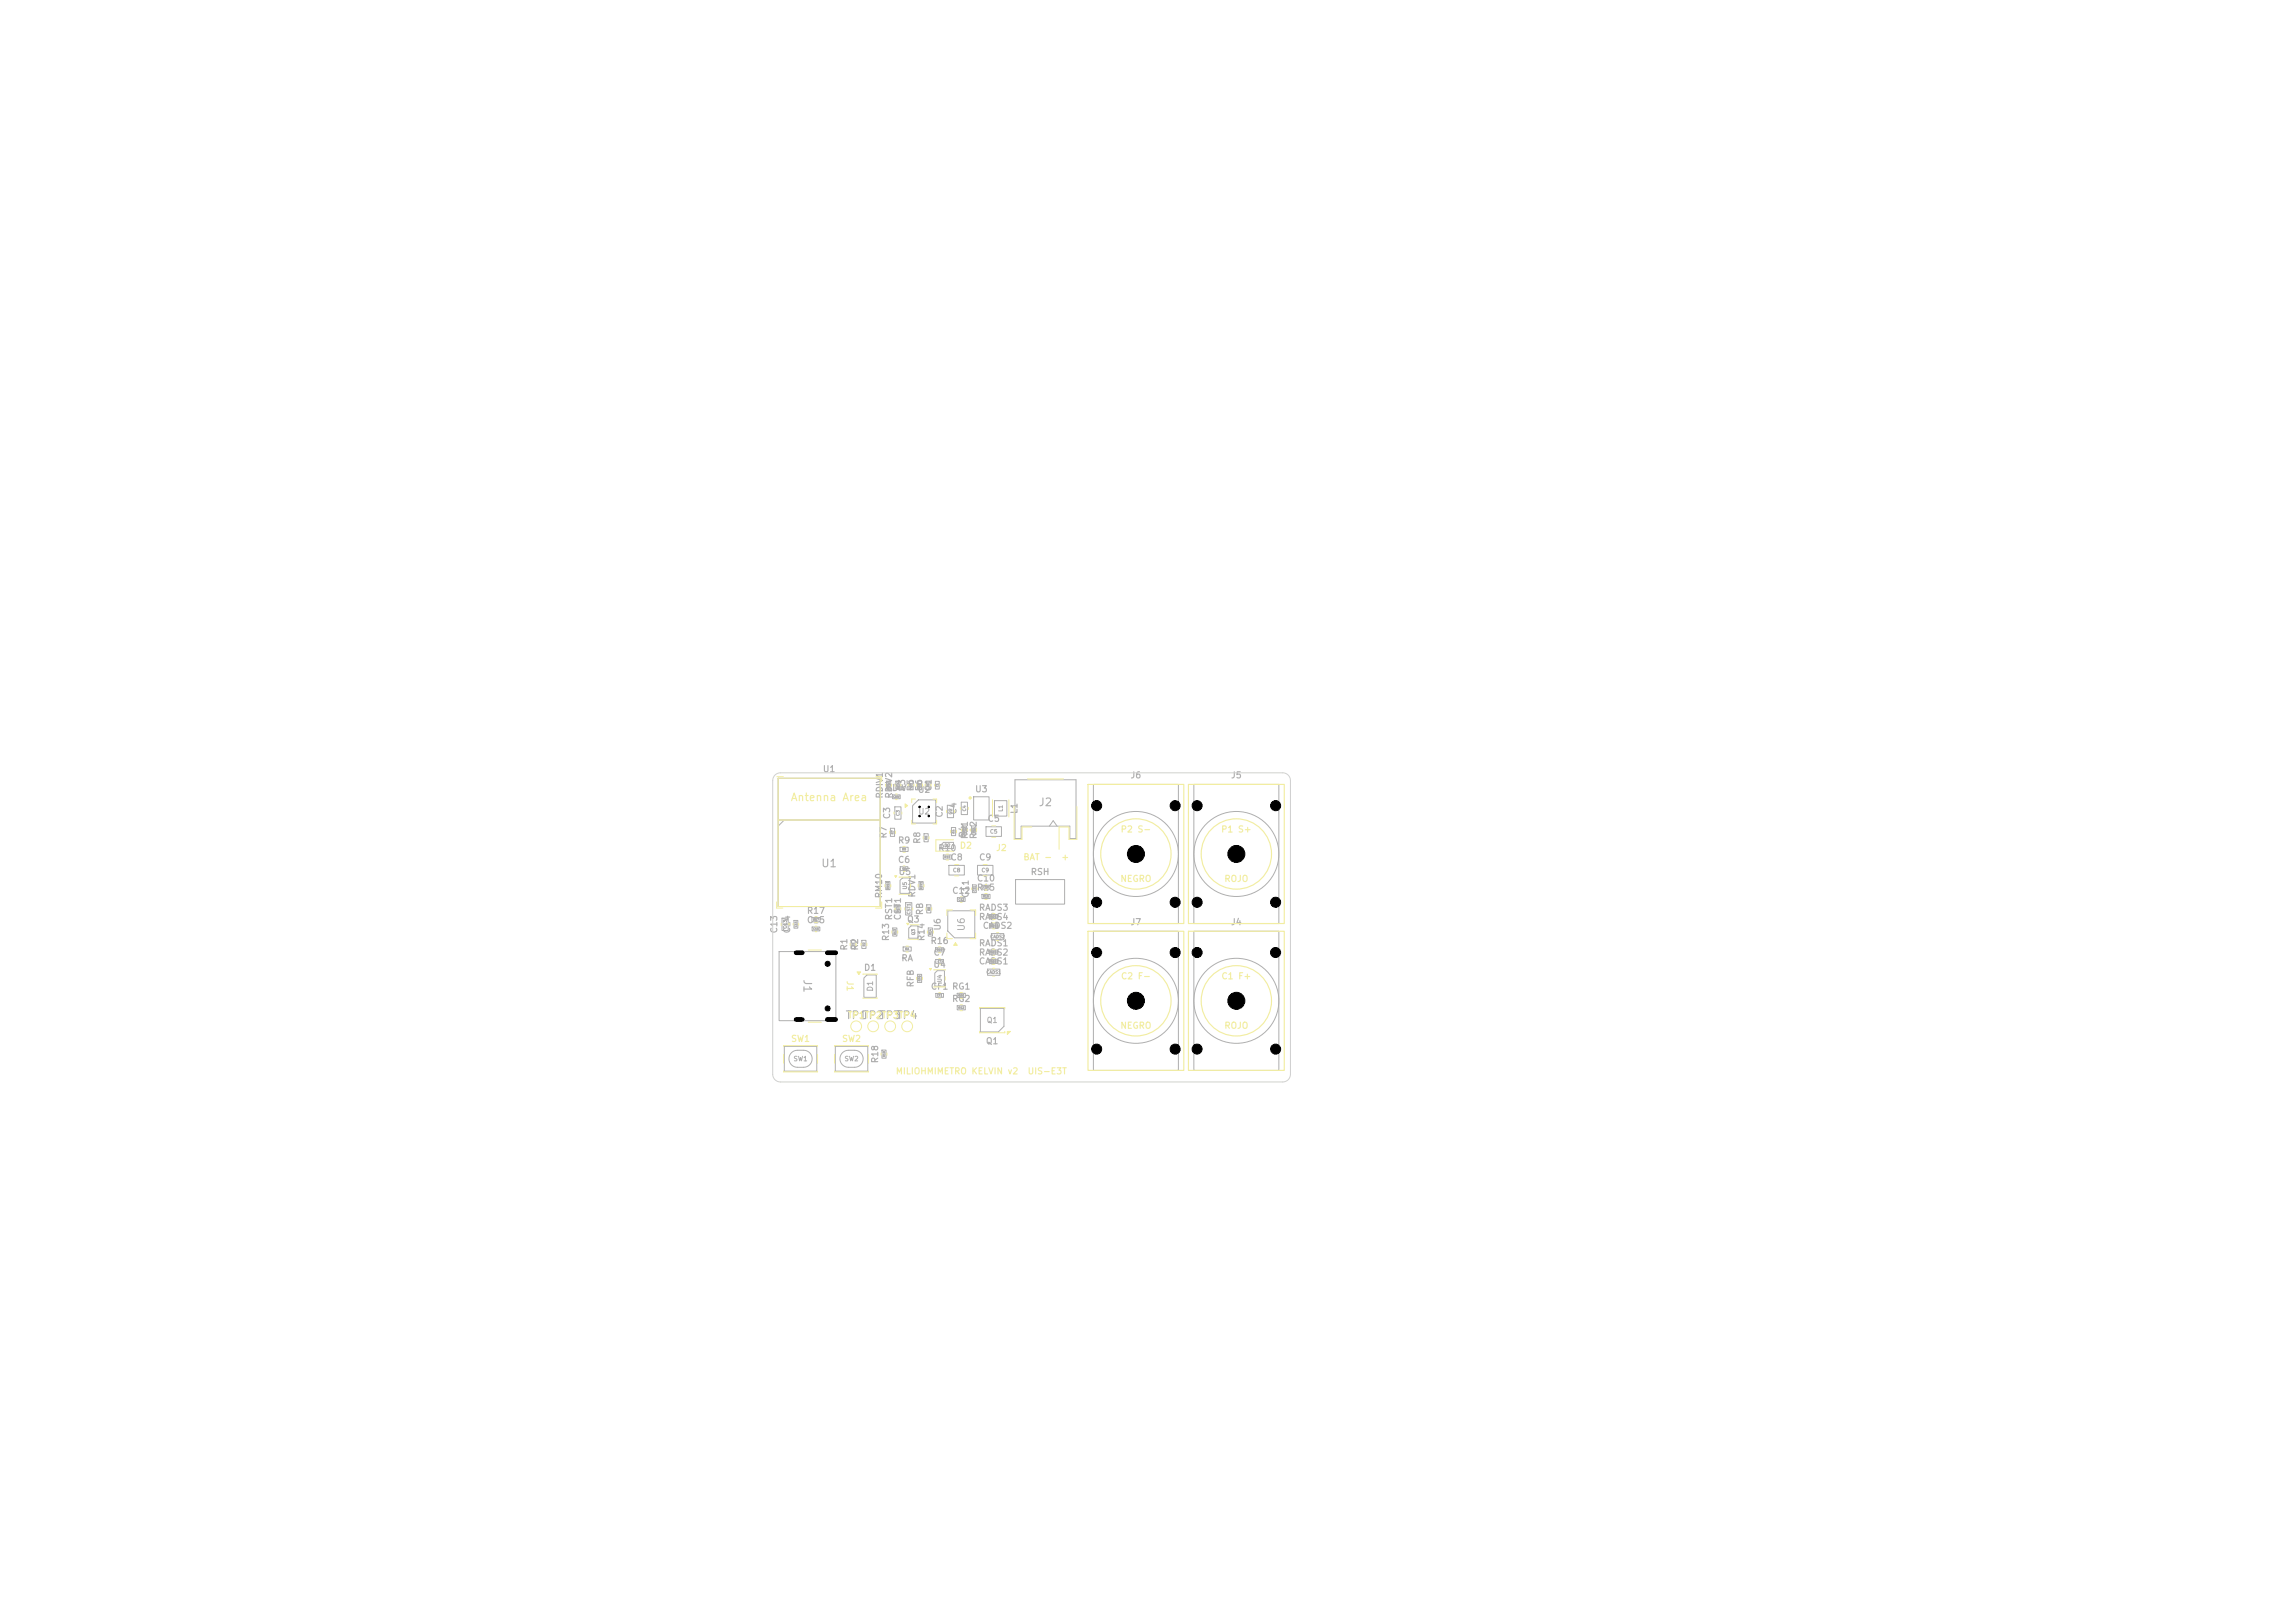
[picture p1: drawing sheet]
<svg xmlns="http://www.w3.org/2000/svg" width="297mm" height="210mm" viewBox="0 0 297 210" stroke-linecap="round" stroke-linejoin="round" font-family="sans-serif">
<defs><g id="words">
<text font-size="1" fill="#f2eda1" x="102.2" y="103.9">Antenna Area</text>
<g font-size="1" fill="#afafaf">
<text x="134.3" y="104.6">J2</text>
<text x="106.2" y="112.5">U1</text>
<text x="103.7" y="126.6" transform="rotate(90 103.7 126.6)">J1</text>
<text x="109.3" y="132.1">TP1</text>
<text x="111.5" y="132.1">TP2</text>
<text x="113.7" y="132.1">TP3</text>
<text x="115.9" y="132.1">TP4</text>
</g>
<text font-size=".9" fill="#afafaf" x="125.1" y="120.6" transform="rotate(-90 125.1 120.6)">U6</text>
<g font-size=".8" fill="#afafaf">
<text x="106.4" y="100.1">U1</text>
<text x="146.2" y="100.9">J6</text>
<text x="159.2" y="100.9">J5</text>
<text x="114.4" y="103.4" transform="rotate(-90 114.4 103.4)">RDIV1</text>
<text x="114.6" y="102.5">CDIV</text>
<text x="115.4" y="106.1" transform="rotate(-90 115.4 106.1)">C3</text>
<text x="115.6" y="103.4" transform="rotate(-90 115.6 103.4)">RDIV2</text>
<text x="117.3" y="102.5" transform="rotate(-90 117.3 102.5)">R3</text>
<text x="118.4" y="102.5" transform="rotate(-90 118.4 102.5)">R5</text>
<text x="118.7" y="102.8">U2</text>
<text x="118.8" y="105.6">U2</text>
<text x="119.5" y="102.5" transform="rotate(-90 119.5 102.5)">R6</text>
<text x="120.7" y="102.5" transform="rotate(-90 120.7 102.5)">C1</text>
<text x="122.2" y="105.9" transform="rotate(-90 122.2 105.9)">C2</text>
<text x="124" y="105.5" transform="rotate(-90 124 105.5)">C4</text>
<text x="126.1" y="102.7">U3</text>
<text x="127.7" y="106.5">C5</text>
<text x="131.9" y="105.4" transform="rotate(-90 131.9 105.4)">L1</text>
<text x="114.9" y="108.6" transform="rotate(-90 114.9 108.6)">R7</text>
<text x="116.1" y="109.3">R9</text>
<text x="116.1" y="111.8">C6</text>
<text x="116.2" y="113.4">U5</text>
<text x="119.3" y="109.3" transform="rotate(-90 119.3 109.3)">R8</text>
<text x="121.4" y="110.3">R10</text>
<text x="122.9" y="111.5">C8</text>
<text x="125.2" y="108.5" transform="rotate(-90 125.2 108.5)">R4</text>
<text x="125.4" y="108.6" transform="rotate(-90 125.4 108.6)">R11</text>
<text x="126.6" y="108.6" transform="rotate(-90 126.6 108.6)">R12</text>
<text x="126.6" y="111.5">C9</text>
<text x="133.3" y="113.4">RSH</text>
<text x="104.4" y="118.4">R17</text>
<text x="104.4" y="119.6">C15</text>
<text x="114.3" y="116.3" transform="rotate(-90 114.3 116.3)">RM10</text>
<text x="115.6" y="119.1" transform="rotate(-90 115.6 119.1)">RST1</text>
<text x="116.8" y="119.1" transform="rotate(-90 116.8 119.1)">CST1</text>
<text x="117.3" y="119.6">Q3</text>
<text x="118.6" y="116.2" transform="rotate(-90 118.6 116.2)">RDV1</text>
<text x="119.6" y="118.5" transform="rotate(-90 119.6 118.5)">RB</text>
<text x="123.2" y="115.8">C12</text>
<text x="125.5" y="116.2" transform="rotate(-90 125.5 116.2)">C11</text>
<text x="126.4" y="114.2">C10</text>
<text x="126.4" y="115.4">R15</text>
<text x="126.6" y="119.2">RADS4</text>
<text x="126.6" y="118">RADS3</text>
<text x="146.2" y="119.9">J7</text>
<text x="159.2" y="119.9">J4</text>
<text x="100.8" y="120.8" transform="rotate(-90 100.8 120.8)">C13</text>
<text x="102.4" y="120.8" transform="rotate(-90 102.4 120.8)">C14</text>
<text x="109.8" y="123.1" transform="rotate(-90 109.8 123.1)">R1</text>
<text x="111.2" y="123.1" transform="rotate(-90 111.2 123.1)">R2</text>
<text x="111.7" y="125.8">D1</text>
<text x="115.2" y="121.8" transform="rotate(-90 115.2 121.8)">R13</text>
<text x="116.6" y="124.6">RA</text>
<text x="119.8" y="121.8" transform="rotate(-90 119.8 121.8)">R14</text>
<text x="120.4" y="122.3">R16</text>
<text x="120.7" y="125.4">U4</text>
<text x="120.7" y="123.8">C7</text>
<text x="121.9" y="120.5" transform="rotate(-90 121.9 120.5)">U6</text>
<text x="126.6" y="125">CADS1</text>
<text x="126.6" y="122.6">RADS1</text>
<text x="126.6" y="123.8">RADS2</text>
<text x="127.1" y="120.4">CADS2</text>
<text x="118.4" y="127.8" transform="rotate(-90 118.4 127.8)">RFB</text>
<text x="120.4" y="128.2">CF1 RG1</text>
<text x="123.1" y="129.8">RG2</text>
<text x="113.8" y="137.6" transform="rotate(-90 113.8 137.6)">R18</text>
<text x="127.5" y="135.3">Q1</text>
</g>
<g font-size=".8" fill="#f2eda1">
<text x="145" y="107.9">P2 S-</text>
<text x="158" y="107.9">P1 S+</text>
<text x="124.1" y="110">D2</text>
<text x="128.8" y="110.3">J2</text>
<text x="132.4" y="111.5">BAT -</text>
<text x="137.3" y="111.5">+</text>
<text x="144.9" y="114.3">NEGRO</text>
<text x="158.4" y="114.3">ROJO</text>
<text x="109.4" y="126.8" transform="rotate(90 109.4 126.8)">J1</text>
<text x="109.6" y="132">TP1TP2TP3TP4</text>
<text x="145" y="126.9">C2 F-</text>
<text x="158" y="126.9">C1 F+</text>
<text x="102.3" y="135">SW1</text>
<text x="108.9" y="135">SW2</text>
<text x="144.9" y="133.3">NEGRO</text>
<text x="158.4" y="133.3">ROJO</text>
<text x="115.9" y="139.2">MILIOHMIMETRO KELVIN v2</text>
<text x="132.9" y="139.2">UIS-E3T</text>
</g>
<g font-size=".7" fill="#afafaf">
<text x="113.1" y="128.4" transform="rotate(-90 113.1 128.4)">D1</text>
<text x="127.6" y="132.5">Q1</text>
</g>
<g font-size=".6" fill="#afafaf">
<text x="102.6" y="137.5">SW1</text>
<text x="109.2" y="137.5">SW2</text>
</g>
<g font-size=".5" fill="#afafaf">
<text x="128.1" y="108">C5</text>
<text x="129.9" y="105.1" transform="rotate(-90 129.9 105.1)">L1</text>
<text x="123.3" y="113">C8</text>
<text x="127" y="113">C9</text>
<text x="117.5" y="115.2" transform="rotate(-90 117.5 115.2)">U5</text>
<text x="122" y="127.2" transform="rotate(-90 122 127.2)">U4</text>
</g>
<g font-size=".4" fill="#afafaf">
<text x="116.5" y="105.6" transform="rotate(-90 116.5 105.6)">C3</text>
<text x="123.3" y="105.4" transform="rotate(-90 123.3 105.4)">C2</text>
<text x="125.1" y="105" transform="rotate(-90 125.1 105)">C4</text>
<text x="122.2" y="109.7">D2</text>
<text x="117.9" y="118.4" transform="rotate(-90 117.9 118.4)">CST1</text>
<text x="101.9" y="120.2" transform="rotate(-90 101.9 120.2)">C13</text>
<text x="118.5" y="121" transform="rotate(-90 118.5 121)">Q3</text>
<text x="128.1" y="121.5">CADS2</text>
<text x="127.6" y="126.1">CADS1</text>
</g>
<g font-size=".3" fill="#afafaf">
<text x="118.1" y="101.9" transform="rotate(-90 118.1 101.9)">R3</text>
<text x="119.2" y="101.9" transform="rotate(-90 119.2 101.9)">R5</text>
<text x="120.3" y="101.9" transform="rotate(-90 120.3 101.9)">R6</text>
<text x="121.5" y="101.9" transform="rotate(-90 121.5 101.9)">C1</text>
<text x="115.2" y="102.2" transform="rotate(-90 115.2 102.2)">RDIV1</text>
<text x="115.6" y="103.3">CDIV</text>
<text x="115.7" y="108" transform="rotate(-90 115.7 108)">R7</text>
<text x="116.4" y="102.2" transform="rotate(-90 116.4 102.2)">RDIV2</text>
<text x="123.6" y="107.9" transform="rotate(-90 123.6 107.9)">R4</text>
<text x="125" y="107.8" transform="rotate(-90 125 107.8)">R12</text>
<text x="126.2" y="107.8" transform="rotate(-90 126.2 107.8)">R11</text>
<text x="116.7" y="110.1">R9</text>
<text x="116.7" y="112.6">C6</text>
<text x="120" y="108.7" transform="rotate(-90 120 108.7)">R8</text>
<text x="122.2" y="111.1">R10</text>
<text x="103.2" y="120" transform="rotate(-90 103.2 120)">C14</text>
<text x="105.2" y="119.2">R17</text>
<text x="115.1" y="115.2" transform="rotate(-90 115.1 115.2)">RM10</text>
<text x="116.4" y="118.1" transform="rotate(-90 116.4 118.1)">RST1</text>
<text x="119.4" y="115.1" transform="rotate(-90 119.4 115.1)">RDV1</text>
<text x="120.4" y="117.9" transform="rotate(-90 120.4 117.9)">RB</text>
<text x="124" y="116.6">C12</text>
<text x="126.3" y="115.4" transform="rotate(-90 126.3 115.4)">C11</text>
<text x="127.2" y="116.2">R15</text>
<text x="127.2" y="115">C10</text>
<text x="128" y="120">RADS4</text>
<text x="128" y="118.8">RADS3</text>
<text x="105.2" y="120.4">C15</text>
<text x="110.6" y="122.5" transform="rotate(-90 110.6 122.5)">R1</text>
<text x="112" y="122.5" transform="rotate(-90 112 122.5)">R2</text>
<text x="116" y="121" transform="rotate(-90 116 121)">R13</text>
<text x="117.1" y="123">RA</text>
<text x="120.6" y="121" transform="rotate(-90 120.6 121)">R14</text>
<text x="121.2" y="123.1">R16</text>
<text x="121.3" y="124.6">C7</text>
<text x="128" y="123.4">RADS1</text>
<text x="128" y="124.6">RADS2</text>
<text x="119.2" y="127" transform="rotate(-90 119.2 127)">RFB</text>
<text x="121.2" y="129">CF1</text>
<text x="124" y="129">RG1</text>
<text x="124" y="130.6">RG2</text>
<text x="114.6" y="136.8" transform="rotate(-90 114.6 136.8)">R18</text>
</g>
</g></defs>
<g fill="none" stroke="#afafaf" stroke-width=".13">
<path d="M100.7 100.7h13.2v16.6h-13.2zM100.7 106.1h13.2M101.2 118.8h.8v1.6h-.8zM101.5 106.1l-.8 .8M102.8 119.1h.4v1h-.4zM105.1 118.7h1v.6h-1zM105.1 119.9h1v.6h-1zM114.6 114.1h.6v1h-.6zM114.7 101.1h.6v1h-.6zM115.2 107.2h.6v1h-.6zM115.5 102.8h1v.6h-1zM115.8 104.4h.8v1.6h-.8z"/>
<path d="M115.9 101.1h.6v1h-.6zM115.9 117.1h.6v1h-.6zM116.5 109.6h1v.6h-1zM116.5 112.1h1v.6h-1zM116.8 113.6h.9v2h-1.2v-1.7zM117.2 116.8h.8v1.6h-.8zM117.6 101.1h.6v1h-.6zM117.9 119.8h.9v1.6h-1.2v-1.3zM118.7 101.1h.6v1h-.6zM118.8 103.5h2.3v3h-3v-2.3zM118.9 114.1h.6v1h-.6zM119.6 107.9h.5v1h-.5z"/>
<path d="M119.8 101.1h.6v1h-.6zM119.9 117.1h.6v1h-.6zM121.1 101.1h.4v1h-.4zM122.1 110.6h1v.6h-1zM122.1 109h1.3v.8h-1.6v-.5zM122.6 104.2h.8v1.6h-.8zM122.6 117.8h3.6v3.6h-2.7l-.9-.9zM122.8 112h2v1.2h-2zM123.1 107.1h.6v1h-.6zM123.9 116.1h1v.6h-1zM124.4 103.8h.8v1.6h-.8zM124.5 106.9h.6v1h-.6z"/>
<path d="M125.7 106.9h.6v1h-.6zM125.8 114.5h.6v1h-.6zM126 103.1h2v3h-2zM126.5 112h2v1.2h-2zM127.1 115.7h1v.6h-1zM127.1 114.5h1v.6h-1zM127.6 107h2v1.2h-2zM128.1 119.5h1v.6h-1zM128.1 118.3h1v.6h-1zM128.7 103.6h1.6v2h-1.6zM131.3 100.9h8v7.6h-.8v-1.6h-6.4v1.6h-.8zM131.4 113.8h6.4v3.2h-6.4z"/>
<path d="M135.8 106.9l.5-.7 .5 .7M141.5 101.5h11v18h-11zM154.5 101.5h11v18h-11zM100.8 123.1h7.4v9h-7.4zM101.5 135.4h4.2v3.2h-4.2zM102.4 136.2l.6-.3h1a1.1 1.1 0 0 1 1.1 1.1 1.1 1.1 0 0 1-1.1 1.1h-.8a1.1 1.1 0 0 1-1-.7 1.1 1.1 0 0 1 .2-1.2zM108.1 135.4h4.2v3.2h-4.2zM109 136.2l.6-.3h1a1.1 1.1 0 0 1 1.1 1.1 1.1 1.1 0 0 1-1.1 1.1h-.8a1.1 1.1 0 0 1-1-.7 1.1 1.1 0 0 1 .2-1.2zM110.1 121.7h.6v1h-.6zM111.5 121.7h.6v1h-.6zM111.8 126.5l.4-.3h1.2v2.9h-1.6zM114.1 135.9h.6v1h-.6z"/>
<path d="M115.5 120.1h.6v1h-.6zM116.9 122.5h1v.6h-1zM118.7 126.1h.6v1h-.6zM120.1 120.1h.6v1h-.6zM121.1 122.6h1v.6h-1zM121.1 128.5h1v.6h-1zM121.1 124.2h1v.5h-1zM121.3 125.6h.9v2h-1.2v-1.7zM123.9 128.5h1v.6h-1zM123.9 130.1h1v.6h-1zM126.9 130.5h3v2.3l-.7 .7h-2.3zM127.8 125.4h1.6v.8h-1.6z"/>
<path d="M128.1 122.9h1v.6h-1zM128.1 124.1h1v.6h-1zM128.3 120.8h1.6v.8h-1.6zM141.5 120.5h11v18h-11zM154.5 120.5h11v18h-11z"/>
<circle cx="147" cy="110.5" r="5.5"/>
<circle cx="160" cy="110.5" r="5.5"/>
<circle cx="147" cy="129.5" r="5.5"/>
<circle cx="160" cy="129.5" r="5.5"/>
</g>
<g fill="none" stroke="#f2eda1" stroke-width=".15">
<path d="M140.8 101.5h12.4v18h-12.4zM140.8 120.5h12.4v18h-12.4z"/>
<circle cx="147" cy="110.5" r="4.5"/>
<circle cx="147" cy="129.5" r="4.5"/>
</g>
<g fill="none" stroke="#f2eda1" stroke-width=".13">
<path d="M105.4 118.6h.4M105.4 119.4h.4M114.5 114.4v.4M115.1 107.5v.4M115.3 114.4v.4M115.9 107.5v.4M115.9 102.7h.2M115.9 103.5h.2M116.8 109.5h.4M116.8 110.3h.4M117.1 117.5v.2M117.5 101.4v.4"/>
<path d="M118.1 117.5v.2M118.3 101.4v.4M118.8 114.4v.4M119.6 114.4v.4M123.4 108.7h-2.3v1.4h2.3M124.4 107.2v.4M125.2 107.2v.4M125.7 114.9v.2M126.5 114.9v.2M127.5 114.4h.2M127.5 115.2h.2M108 135.4v-.1h4.4v.1"/>
<path d="M108 136.4v1.2M108 138.6v.1h4.4v-.1M110 122v.4M110.8 122v.4M111.4 122v.4M112.2 122v.4M112.4 136.4v1.2M120.3 125.3h.3l-.2 .2zM120.9 125.5h1.4M120.9 127.7h.1M120.9 127.7h1.4M122.3 126.4v.4"/>
<path d="M122.3 127.7h.1M128.5 125.3h.2M128.5 126.3h.2"/>
<circle cx="110.8" cy="132.8" r=".7"/>
</g>
<path d="M120.3 125.3h.3l-.2 .2z" fill="#f2eda1"/>
<g fill="none" stroke="#f2eda1" stroke-width=".13">
<path d="M119.5 108.2v.4M119.8 117.4v.4M120.2 108.2v.4M120.6 117.4v.4M122.4 110.5h.4M122.4 111.3h.4M122.5 104.9v.2M123.5 104.9v.2M124.3 104.5v.2M124.3 116h.2M124.3 116.8h.2M125.3 104.5v.2"/>
<path d="M127.2 111.9h.6M127.2 113.3h.6M127.4 115.6h.4M127.4 116.4h.4M131.2 104.4v4.2h1.1v-1.6h1.2M133 100.8h4.6M139.4 104.4v4.2h-1.1v-1.6h-1.2v2.9M101.4 135.4v-.1h4.4v.1M101.4 136.4v1.2M101.4 138.6v.1h4.4v-.1M104.6 122.9h1.7M104.6 132.3h1.7"/>
<path d="M105.8 136.4v1.2M114 136.2v.4M114.8 136.2v.4M117.2 122.4h.4M117.2 123.2h.4M121.4 122.5h.4M121.4 123.3h.4M124.2 128.4h.4M124.2 129.2h.4M126.8 130.6v-.2h3.2v.2M126.8 133.5v.1h3.2v-.1M130.4 133.5h.4l-.4 .4z"/>
</g>
<path d="M130.4 133.5h.4l-.4 .4z" fill="#f2eda1"/>
<g fill="none" stroke="#f2eda1" stroke-width=".13">
<path d="M114.6 101.4v.4M115.4 101.4v.4M115.7 105.1v.2M116.7 105.1v.2M117.1 104l.4 .2-.4 .3zM118 106.1v.5h.5M118.5 103.4h-.5v.5M120.7 103.4h.5v.5M121.2 106.1v.5h-.5M123 107.4v.4M123.5 111.9h.6M123.5 113.3h.6"/>
<path d="M123.8 107.4v.4M128.3 106.9h.6M128.3 108.3h.6M128.4 119.4h.4M128.4 118.2h.4M128.4 119h.4M118.6 126.4v.4M119.4 126.4v.4M120 120.4v.4M120.8 120.4v.4M121.5 128.4h.2M121.5 129.2h.2"/>
<path d="M128.4 120.2h.4"/>
<circle cx="117.4" cy="132.8" r=".7"/>
</g>
<path d="M117.1 104l.4 .2-.4 .3z" fill="#f2eda1"/>
<g fill="none" stroke="#f2eda1" stroke-width=".13">
<path d="M115.8 113.3h.3l-.2 .2zM116.4 113.5h1.4M116.4 115.7h.1M116.4 115.7h1.4M117.8 114.4v.4M117.8 115.7h.1M118.6 101.4v.4M119.4 101.4v.4M115.4 120.4v.4M116.2 120.4v.4M124.2 130h.4M124.2 130.8h.4"/>
<path d="M128.4 122.8h.4M128.4 123.6h.4M129 120.7h.2M129 121.7h.2"/>
<circle cx="115.2" cy="132.8" r=".7"/>
</g>
<g fill="none" stroke="#f2eda1" stroke-width=".15">
<path d="M153.8 120.5h12.4v18h-12.4z"/>
<circle cx="160" cy="129.5" r="4.5"/>
</g>
<path d="M115.8 113.3h.3l-.2 .2z" fill="#f2eda1"/>
<path d="M117.3 119.5h.3l-.1 .2zM117.8 119.7h1.1M117.5 121.5h1.4" fill="none" stroke="#f2eda1" stroke-width=".13"/>
<path d="M117.3 119.5h.3l-.1 .2z" fill="#f2eda1"/>
<g fill="none" stroke="#f2eda1" stroke-width=".15">
<path d="M153.8 101.5h12.4v18h-12.4z"/>
<circle cx="160" cy="110.5" r="4.5"/>
</g>
<g fill="none" stroke="#f2eda1" stroke-width=".13">
<path d="M100.5 116.7v.8h.8M100.5 100.5h.9M100.7 100.7h13.2v16.6h-13.2zM100.7 106.1h13.2M105.5 119.8h.2M113.3 100.5h.8v.6M114.1 116.7v.8h-.8M115.8 101.4v.4M116.6 101.4v.4M123.3 117.7h-.8v.8M125.5 117.7h.8v.8M125.6 107.2v.4"/>
<path d="M126.4 107.2v.4M105.5 120.6h.2M122.5 120.7v.8h.8M123.6 122l.3 .3h-.5zM126.3 120.7v.8h-.8"/>
<circle cx="113" cy="132.8" r=".7"/>
</g>
<path d="M123.6 122l.3 .3h-.5z" fill="#f2eda1"/>
<g fill="none" stroke="#f2eda1" stroke-width=".13">
<path d="M101.1 119.5v.2M102.1 119.5v.2M102.6 119.5v.2M103.4 119.5v.2M115.8 117.4v.4M116.6 117.4v.4M116.9 112h.2M116.9 112.8h.2M128.4 103.5v2.2M130.6 103.5v2.2M110.9 125.8h.5l-.3 .3zM111.7 126.1h1.8"/>
<path d="M111.7 129.1h1.8M121.5 124h.2M121.5 124.8h.2M128.4 124h.4M128.4 124.8h.4"/>
</g>
<circle cx="125.5" cy="103.3" r=".15" fill="#f2eda1" stroke="#f2eda1" stroke-width=".13"/>
<path d="M110.9 125.8h.5l-.3 .3z" fill="#f2eda1"/>
<path d="M119.7 101.4v.4M120.5 101.4v.4M120.9 101.5v.2M121.7 101.5v.2" fill="none" stroke="#f2eda1" stroke-width=".13"/>
<path d="M100.3 100.3l.4-.2 .3-.1h65a1 1 0 0 1 1 1v38a1 1 0 0 1-1 1h-65a1 1 0 0 1-1-1v-38l.1-.3z" fill="none" stroke="#d0d2cd" stroke-width=".13"/>
<g fill="#000" stroke="#000" stroke-width=".13">
<circle cx="119" cy="105.6" r=".1"/>
<circle cx="119" cy="104.4" r=".1"/>
<circle cx="120.2" cy="105.6" r=".1"/>
<circle cx="120.2" cy="104.4" r=".1"/>
<circle cx="141.9" cy="104.2" r=".65"/>
<circle cx="141.9" cy="116.7" r=".65"/>
<circle cx="147" cy="110.5" r="1.1"/>
<circle cx="152.1" cy="104.2" r=".65"/>
<circle cx="152.1" cy="116.7" r=".65"/>
<circle cx="154.9" cy="104.2" r=".65"/>
<circle cx="154.9" cy="116.7" r=".65"/>
<circle cx="160" cy="110.5" r="1.1"/>
<circle cx="165.1" cy="104.2" r=".65"/>
<circle cx="165.1" cy="116.7" r=".65"/>
<circle cx="107.1" cy="124.7" r=".32"/>
<circle cx="107.1" cy="130.5" r=".32"/>
<circle cx="141.9" cy="135.7" r=".65"/>
<circle cx="141.9" cy="123.2" r=".65"/>
<circle cx="147" cy="129.5" r="1.1"/>
<circle cx="152.1" cy="135.7" r=".65"/>
<circle cx="152.1" cy="123.2" r=".65"/>
<circle cx="154.9" cy="135.7" r=".65"/>
<circle cx="154.9" cy="123.2" r=".65"/>
<circle cx="160" cy="129.5" r="1.1"/>
<circle cx="165.1" cy="135.7" r=".65"/>
<circle cx="165.1" cy="123.2" r=".65"/>
</g>
<path d="M103 123.3h.8M103 131.9h.8M107.1 123.3h1.1M107.1 131.9h1.1" fill="none" stroke="#000" stroke-width=".6"/>
<use href="#words"/>
</svg>
